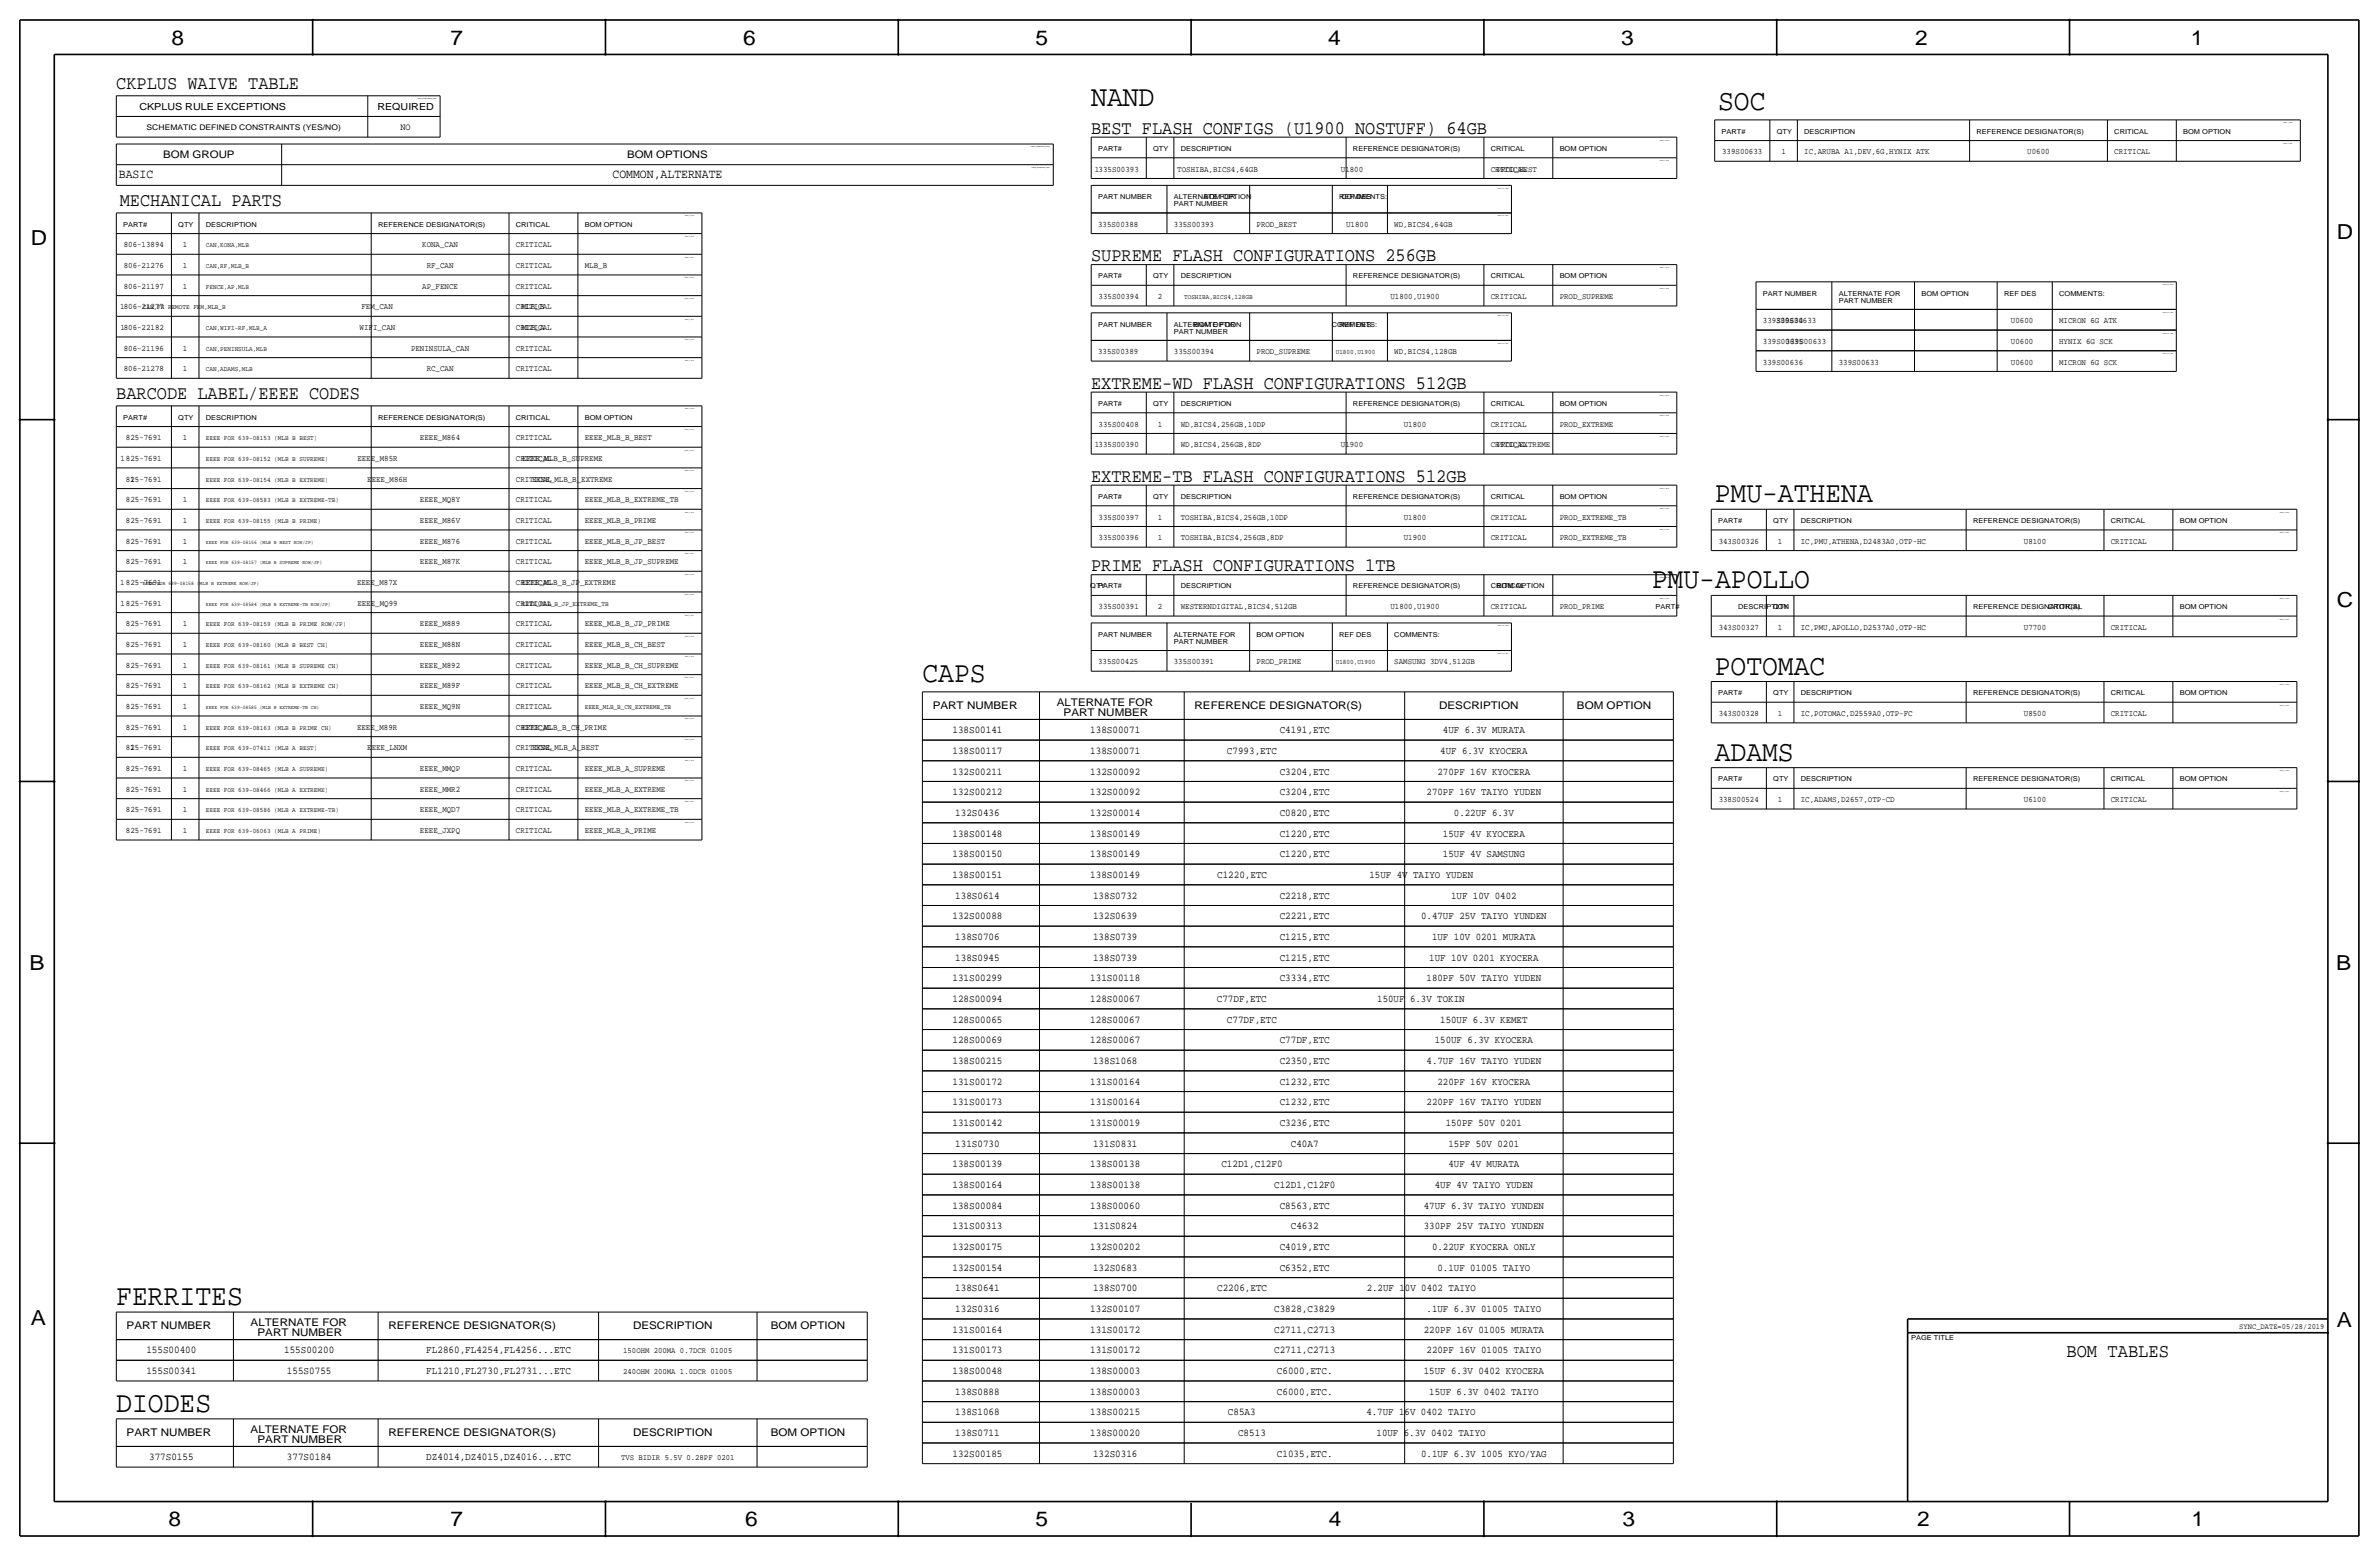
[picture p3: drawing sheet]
<svg xmlns="http://www.w3.org/2000/svg" width="877mm" height="574mm" viewBox="0 0 877 574" stroke-linecap="round" stroke-linejoin="round" font-family="sans-serif">
<defs><g id="words">
<g font-size="10.9">
<text x="402.3" y="39.1">NAND</text>
<text x="633.4" y="40.4">SOC</text>
<text x="632.2" y="185.2">PMU-ATHENA</text>
<text x="608.9" y="216.9">PMU-APOLLO</text>
<text x="340.1" y="251.2">CAPS</text>
<text x="632.2" y="248.7">POTOMAC</text>
<text x="632.2" y="280.4">ADAMS</text>
<text x="42.9" y="481.1">FERRITES</text>
<text x="42.9" y="520.4">DIODES</text>
</g>
<g font-size="7.6">
<text x="63.2" y="16.5">8</text>
<text x="166.1" y="16.5">7</text>
<text x="274" y="16.5">6</text>
<text x="381.7" y="16.5">5</text>
<text x="489.7" y="16.5">4</text>
<text x="597.6" y="16.5">3</text>
<text x="706.1" y="16.5">2</text>
<text x="807.7" y="16.5">1</text>
<text x="861.5" y="88.1">D</text>
<text x="11.4" y="90.4">D</text>
<text x="861.5" y="223.8">C</text>
<text x="10.9" y="357.6">B</text>
<text x="861.3" y="357.4">B</text>
<text x="11.4" y="488.4">A</text>
<text x="861.5" y="489.2">A</text>
<text x="62.2" y="562.6">8</text>
<text x="166.1" y="562.6">7</text>
<text x="274.8" y="562.6">6</text>
<text x="381.7" y="562.6">5</text>
<text x="489.9" y="562.6">4</text>
<text x="598.1" y="562.6">3</text>
<text x="706.8" y="562.6">2</text>
<text x="807.9" y="562.6">1</text>
</g>
<text font-size="7.1" x="761.8" y="500.1">BOM TABLES</text>
<g font-size="7">
<text x="42.9" y="32.8">CKPLUS WAIVE TABLE</text>
<text x="402.3" y="49.3">BEST FLASH CONFIGS (U1900 NOSTUFF) 64GB</text>
<text x="44.1" y="75.9">MECHANICAL PARTS</text>
<text x="402.3" y="96.3">SUPREME FLASH CONFIGURATIONS 256GB</text>
<text x="402.3" y="143.3">EXTREME-WD FLASH CONFIGURATIONS 512GB</text>
<text x="42.9" y="147.1">BARCODE LABEL/EEEE CODES</text>
<text x="402.3" y="177.5">EXTREME-TB FLASH CONFIGURATIONS 512GB</text>
<text x="402.3" y="210.6">PRIME FLASH CONFIGURATIONS 1TB</text>
</g>
<g font-size="4.7">
<text x="43.8" y="65.8">BASIC</text>
<text x="225.8" y="65.8">COMMON,ALTERNATE</text>
</g>
<g font-size="3.9">
<text x="343.9" y="261.4">PART NUMBER</text>
<text x="389.6" y="260.1">ALTERNATE FOR</text>
<text x="392.1" y="263.9">PART NUMBER</text>
<text x="440.4" y="261.4">REFERENCE DESIGNATOR(S)</text>
<text x="530.6" y="261.4">DESCRIPTION</text>
<text x="581.4" y="261.4">BOM OPTION</text>
<text x="46.7" y="490">PART NUMBER</text>
<text x="92.4" y="488.7">ALTERNATE FOR</text>
<text x="143.2" y="490">REFERENCE DESIGNATOR(S)</text>
<text x="233.4" y="490">DESCRIPTION</text>
<text x="284.2" y="490">BOM OPTION</text>
<text x="94.9" y="492.5">PART NUMBER</text>
<text x="46.7" y="529.3">PART NUMBER</text>
<text x="92.4" y="528.1">ALTERNATE FOR</text>
<text x="94.9" y="531.9">PART NUMBER</text>
<text x="143.2" y="529.3">REFERENCE DESIGNATOR(S)</text>
<text x="233.4" y="529.3">DESCRIPTION</text>
<text x="284.2" y="529.3">BOM OPTION</text>
</g>
<g font-size="3.8">
<text x="60.2" y="58.2">BOM GROUP</text>
<text x="231.2" y="58.2">BOM OPTIONS</text>
<text x="351.1" y="270.3">138S00141</text>
<text x="401.9" y="270.3">138S00071</text>
<text x="471.8" y="270.3">C4191,ETC</text>
<text x="532" y="270.3">4UF 6.3V MURATA</text>
<text x="351.1" y="277.9">138S00117</text>
<text x="401.9" y="277.9">138S00071</text>
<text x="452.3" y="277.9">C7993,ETC</text>
<text x="531" y="277.9">4UF 6.3V KYOCERA</text>
<text x="351.1" y="285.5">132S00211</text>
<text x="401.9" y="285.5">132S00092</text>
<text x="471.8" y="285.5">C3204,ETC</text>
<text x="530" y="285.5">270PF 16V KYOCERA</text>
<text x="351.1" y="293.1">132S00212</text>
<text x="401.9" y="293.1">132S00092</text>
<text x="471.8" y="293.1">C3204,ETC</text>
<text x="525.9" y="293.1">270PF 16V TAIYO YUDEN</text>
<text x="352.2" y="300.7">132S0436</text>
<text x="401.9" y="300.7">132S00014</text>
<text x="471.8" y="300.7">C0820,ETC</text>
<text x="536" y="300.7">0.22UF 6.3V</text>
<text x="351.1" y="308.4">138S00148</text>
<text x="401.9" y="308.4">138S00149</text>
<text x="471.8" y="308.4">C1220,ETC</text>
<text x="532" y="308.4">15UF 4V KYOCERA</text>
<text x="351.1" y="316">138S00150</text>
<text x="401.9" y="316">138S00149</text>
<text x="471.8" y="316">C1220,ETC</text>
<text x="532" y="316">15UF 4V SAMSUNG</text>
<text x="351.1" y="323.6">138S00151</text>
<text x="401.9" y="323.6">138S00149</text>
<text x="448.7" y="323.6">C1220,ETC</text>
<text x="504.9" y="323.6">15UF 4V TAIYO YUDEN</text>
<text x="352.2" y="331.2">138S0614</text>
<text x="403" y="331.2">138S0732</text>
<text x="471.8" y="331.2">C2218,ETC</text>
<text x="535" y="331.2">1UF 10V 0402</text>
<text x="351.1" y="338.8">132S00088</text>
<text x="403" y="338.8">132S0639</text>
<text x="471.8" y="338.8">C2221,ETC</text>
<text x="523.9" y="338.8">0.47UF 25V TAIYO YUNDEN</text>
<text x="352.2" y="346.5">138S0706</text>
<text x="403" y="346.5">138S0739</text>
<text x="471.8" y="346.5">C1215,ETC</text>
<text x="528" y="346.5">1UF 10V 0201 MURATA</text>
<text x="352.2" y="354.1">138S0945</text>
<text x="403" y="354.1">138S0739</text>
<text x="471.8" y="354.1">C1215,ETC</text>
<text x="526.9" y="354.1">1UF 10V 0201 KYOCERA</text>
<text x="351.1" y="361.7">131S00299</text>
<text x="401.9" y="361.7">131S00118</text>
<text x="471.8" y="361.7">C3334,ETC</text>
<text x="525.9" y="361.7">180PF 50V TAIYO YUDEN</text>
<text x="351.1" y="369.3">128S00094</text>
<text x="401.9" y="369.3">128S00067</text>
<text x="448.6" y="369.3">C77DF,ETC</text>
<text x="507.8" y="369.3">150UF 6.3V TOKIN</text>
<text x="351.1" y="376.9">128S00065</text>
<text x="401.9" y="376.9">128S00067</text>
<text x="452.3" y="376.9">C77DF,ETC</text>
<text x="531" y="376.9">150UF 6.3V KEMET</text>
<text x="351.1" y="384.6">128S00069</text>
<text x="401.9" y="384.6">128S00067</text>
<text x="471.8" y="384.6">C77DF,ETC</text>
<text x="529" y="384.6">150UF 6.3V KYOCERA</text>
<text x="351.1" y="392.2">138S00215</text>
<text x="403" y="392.2">138S1068</text>
<text x="471.8" y="392.2">C2350,ETC</text>
<text x="525.9" y="392.2">4.7UF 16V TAIYO YUDEN</text>
<text x="351.1" y="399.8">131S00172</text>
<text x="401.9" y="399.8">131S00164</text>
<text x="471.8" y="399.8">C1232,ETC</text>
<text x="530" y="399.8">220PF 16V KYOCERA</text>
<text x="351.1" y="407.4">131S00173</text>
<text x="401.9" y="407.4">131S00164</text>
<text x="471.8" y="407.4">C1232,ETC</text>
<text x="525.9" y="407.4">220PF 16V TAIYO YUDEN</text>
<text x="351.1" y="415">131S00142</text>
<text x="401.9" y="415">131S00019</text>
<text x="471.8" y="415">C3236,ETC</text>
<text x="533" y="415">150PF 50V 0201</text>
<text x="352.2" y="422.7">131S0730</text>
<text x="403" y="422.7">131S0831</text>
<text x="475.9" y="422.7">C40A7</text>
<text x="534" y="422.7">15PF 50V 0201</text>
<text x="351.1" y="430.3">138S00139</text>
<text x="401.9" y="430.3">138S00138</text>
<text x="450.3" y="430.3">C12D1,C12F0</text>
<text x="534" y="430.3">4UF 4V MURATA</text>
<text x="351.1" y="437.9">138S00164</text>
<text x="401.9" y="437.9">138S00138</text>
<text x="469.7" y="437.9">C12D1,C12F0</text>
<text x="529" y="437.9">4UF 4V TAIYO YUDEN</text>
<text x="351.1" y="445.5">138S00084</text>
<text x="401.9" y="445.5">138S00060</text>
<text x="471.8" y="445.5">C8563,ETC</text>
<text x="524.9" y="445.5">47UF 6.3V TAIYO YUNDEN</text>
<text x="351.1" y="453.1">131S00313</text>
<text x="403" y="453.1">131S0824</text>
<text x="475.9" y="453.1">C4632</text>
<text x="524.9" y="453.1">330PF 25V TAIYO YUNDEN</text>
<text x="351.1" y="460.8">132S00175</text>
<text x="401.9" y="460.8">132S00202</text>
<text x="471.8" y="460.8">C4019,ETC</text>
<text x="528" y="460.8">0.22UF KYOCERA ONLY</text>
<text x="351.1" y="468.4">132S00154</text>
<text x="403" y="468.4">132S0683</text>
<text x="471.8" y="468.4">C6352,ETC</text>
<text x="530" y="468.4">0.1UF 01005 TAIYO</text>
<text x="352.2" y="476">138S0641</text>
<text x="403" y="476">138S0700</text>
<text x="448.7" y="476">C2206,ETC</text>
<text x="503.9" y="476">2.2UF 10V 0402 TAIYO</text>
<text x="352.2" y="483.6">132S0316</text>
<text x="401.9" y="483.6">132S00107</text>
<text x="469.7" y="483.6">C3828,C3829</text>
<text x="525.9" y="483.6">.1UF 6.3V 01005 TAIYO</text>
<text x="351.1" y="491.2">131S00164</text>
<text x="401.9" y="491.2">131S00172</text>
<text x="469.7" y="491.2">C2711,C2713</text>
<text x="524.9" y="491.2">220PF 16V 01005 MURATA</text>
<text x="54" y="498.9">155S00400</text>
<text x="104.8" y="498.9">155S00200</text>
<text x="157.2" y="498.9">FL2860,FL4254,FL4256...ETC</text>
<text x="351.1" y="498.9">131S00173</text>
<text x="401.9" y="498.9">131S00172</text>
<text x="469.7" y="498.9">C2711,C2713</text>
<text x="525.9" y="498.9">220PF 16V 01005 TAIYO</text>
<text x="54" y="506.5">155S00341</text>
<text x="105.8" y="506.5">155S0755</text>
<text x="157.2" y="506.5">FL1210,FL2730,FL2731...ETC</text>
<text x="351.1" y="506.5">138S00048</text>
<text x="401.9" y="506.5">138S00003</text>
<text x="470.8" y="506.5">C6000,ETC.</text>
<text x="524.9" y="506.5">15UF 6.3V 0402 KYOCERA</text>
<text x="352.2" y="514.1">138S0888</text>
<text x="401.9" y="514.1">138S00003</text>
<text x="470.8" y="514.1">C6000,ETC.</text>
<text x="526.9" y="514.1">15UF 6.3V 0402 TAIYO</text>
<text x="352.2" y="521.7">138S1068</text>
<text x="401.9" y="521.7">138S00215</text>
<text x="452.7" y="521.7">C85A3</text>
<text x="503.7" y="521.7">4.7UF 16V 0402 TAIYO</text>
<text x="352.2" y="529.3">138S0711</text>
<text x="401.9" y="529.3">138S00020</text>
<text x="456.4" y="529.3">C8513</text>
<text x="507.5" y="529.3">10UF 6.3V 0402 TAIYO</text>
<text x="55" y="538.2">377S0155</text>
<text x="105.8" y="538.2">377S0184</text>
<text x="157.2" y="538.2">DZ4014,DZ4015,DZ4016...ETC</text>
<text x="351.1" y="537">132S00185</text>
<text x="403" y="537">132S0316</text>
<text x="470.8" y="537">C1035,ETC.</text>
<text x="523.9" y="537">0.1UF 6.3V 1005 KYO/YAG</text>
</g>
<g font-size="3.6">
<text x="51.4" y="40.4">CKPLUS RULE EXCEPTIONS</text>
<text x="139.1" y="40.4">REQUIRED</text>
</g>
<text font-size="3.5" x="147.7" y="48">NO</text>
<g font-size="3.1">
<text x="634.9" y="56.9">339S00633</text>
<text x="656.7" y="56.9">1</text>
<text x="665.2" y="56.9">IC,ARUBA A1,DEV,6G,HYNIX ATK</text>
<text x="747.4" y="56.9">U0600</text>
<text x="779.5" y="56.9">CRITICAL</text>
<text x="403.7" y="63.2">1335S00393</text>
<text x="434" y="63.2">TOSHIBA,BICS4,64GB</text>
<text x="494.3" y="63.2">U1800</text>
<text x="549.6" y="63.2">CRITICAL</text>
<text x="551.8" y="63.2">PROD_BEST</text>
<text x="404.8" y="83.6">335S00388</text>
<text x="432.8" y="83.6">335S00393</text>
<text x="463.2" y="83.6">PROD_BEST</text>
<text x="496.3" y="83.6">U1800</text>
<text x="514" y="83.6">WD,BICS4,64GB</text>
<text x="45.6" y="91.2">806-13894</text>
<text x="67.5" y="91.2">1</text>
<text x="155.7" y="91.2">KONA_CAN</text>
<text x="190.2" y="91.2">CRITICAL</text>
<text x="45.6" y="98.8">806-21276</text>
<text x="67.5" y="98.8">1</text>
<text x="157.3" y="98.8">RF_CAN</text>
<text x="190.2" y="98.8">CRITICAL</text>
<text x="215.6" y="98.8">MLB_B</text>
<text x="45.6" y="106.4">806-21197</text>
<text x="67.5" y="106.4">1</text>
<text x="155.7" y="106.4">AP_FENCE</text>
<text x="190.2" y="106.4">CRITICAL</text>
<text x="405" y="110.2">335S00394</text>
<text x="426.9" y="110.2">2</text>
<text x="512.6" y="110.2">U1800,U1900</text>
<text x="549.6" y="110.2">CRITICAL</text>
<text x="575" y="110.2">PROD_SUPREME</text>
<text x="44.2" y="114">1806-21277</text>
<text x="133.3" y="114">FEM_CAN</text>
<text x="190.2" y="114">CRITICAL</text>
<text x="192.4" y="114">MLB_B</text>
<text x="649.9" y="119.1">339S00634</text>
<text x="654.8" y="119.1">339S00633</text>
<text x="741.4" y="119.1">U0600</text>
<text x="759.2" y="119.1">MICRON 6G ATK</text>
<text x="44.4" y="121.7">1806-22182</text>
<text x="132.6" y="121.7">WIFI_CAN</text>
<text x="190.2" y="121.7">CRITICAL</text>
<text x="192.5" y="121.7">MLB_A</text>
<text x="45.6" y="129.3">806-21196</text>
<text x="67.5" y="129.3">1</text>
<text x="151.5" y="129.3">PENINSULA_CAN</text>
<text x="190.2" y="129.3">CRITICAL</text>
<text x="404.8" y="130.6">335S00389</text>
<text x="432.8" y="130.6">335S00394</text>
<text x="463.2" y="130.6">PROD_SUPREME</text>
<text x="514" y="130.6">WD,BICS4,128GB</text>
<text x="649.9" y="126.7">339S00635</text>
<text x="658.4" y="126.7">339S00633</text>
<text x="741.4" y="126.7">U0600</text>
<text x="759.2" y="126.7">HYNIX 6G SCK</text>
<text x="45.6" y="136.9">806-21278</text>
<text x="67.5" y="136.9">1</text>
<text x="157.3" y="136.9">RC_CAN</text>
<text x="190.2" y="136.9">CRITICAL</text>
<text x="649.9" y="134.4">339S00636</text>
<text x="677.9" y="134.4">339S00633</text>
<text x="741.4" y="134.4">U0600</text>
<text x="759.2" y="134.4">MICRON 6G SCK</text>
<text x="405" y="157.2">335S00408</text>
<text x="426.9" y="157.2">1</text>
<text x="435.3" y="157.2">WD,BICS4,256GB,10DP</text>
<text x="517.5" y="157.2">U1800</text>
<text x="549.6" y="157.2">CRITICAL</text>
<text x="575" y="157.2">PROD_EXTREME</text>
<text x="46.4" y="162.3">825-7691</text>
<text x="67.5" y="162.3">1</text>
<text x="154.8" y="162.3">EEEE_M864</text>
<text x="190.2" y="162.3">CRITICAL</text>
<text x="215.6" y="162.3">EEEE_MLB_B_BEST</text>
<text x="403.7" y="164.8">1335S00390</text>
<text x="435.3" y="164.8">WD,BICS4,256GB,8DP</text>
<text x="494.3" y="164.8">U1900</text>
<text x="549.6" y="164.8">CRITICAL</text>
<text x="551.8" y="164.8">PROD_EXTREME</text>
<text x="44.4" y="169.9">1825-7691</text>
<text x="131.8" y="169.9">EEEE_M85R</text>
<text x="190.2" y="169.9">CRITICAL</text>
<text x="192.5" y="169.9">EEEE_MLB_B_SUPREME</text>
<text x="46.4" y="177.5">825-7691</text>
<text x="48" y="177.5">1</text>
<text x="135.4" y="177.5">EEEE_M86H</text>
<text x="190.2" y="177.5">CRITICAL</text>
<text x="196.1" y="177.5">EEEE_MLB_B_EXTREME</text>
<text x="46.4" y="185.2">825-7691</text>
<text x="67.5" y="185.2">1</text>
<text x="154.8" y="185.2">EEEE_MQ8Y</text>
<text x="190.2" y="185.2">CRITICAL</text>
<text x="215.6" y="185.2">EEEE_MLB_B_EXTREME_TB</text>
<text x="405" y="191.5">335S00397</text>
<text x="426.9" y="191.5">1</text>
<text x="435.3" y="191.5">TOSHIBA,BICS4,256GB,10DP</text>
<text x="517.5" y="191.5">U1800</text>
<text x="549.6" y="191.5">CRITICAL</text>
<text x="575" y="191.5">PROD_EXTREME_TB</text>
<text x="46.4" y="192.8">825-7691</text>
<text x="67.5" y="192.8">1</text>
<text x="154.8" y="192.8">EEEE_M86V</text>
<text x="190.2" y="192.8">CRITICAL</text>
<text x="215.6" y="192.8">EEEE_MLB_B_PRIME</text>
<text x="46.4" y="200.4">825-7691</text>
<text x="67.5" y="200.4">1</text>
<text x="154.8" y="200.4">EEEE_M876</text>
<text x="190.2" y="200.4">CRITICAL</text>
<text x="215.6" y="200.4">EEEE_MLB_B_JP_BEST</text>
<text x="405" y="199.1">335S00396</text>
<text x="426.9" y="199.1">1</text>
<text x="435.3" y="199.1">TOSHIBA,BICS4,256GB,8DP</text>
<text x="517.5" y="199.1">U1900</text>
<text x="549.6" y="199.1">CRITICAL</text>
<text x="575" y="199.1">PROD_EXTREME_TB</text>
<text x="633.6" y="200.4">343S00326</text>
<text x="655.5" y="200.4">1</text>
<text x="663.9" y="200.4">IC,PMU,ATHENA,D2483A0,OTP-HC</text>
<text x="746.1" y="200.4">U8100</text>
<text x="778.2" y="200.4">CRITICAL</text>
<text x="46.4" y="208">825-7691</text>
<text x="67.5" y="208">1</text>
<text x="154.8" y="208">EEEE_M87K</text>
<text x="190.2" y="208">CRITICAL</text>
<text x="215.6" y="208">EEEE_MLB_B_JP_SUPREME</text>
<text x="44.2" y="215.6">1</text>
<text x="46.4" y="215.6">825-7691</text>
<text x="131.6" y="215.6">EEEE_M87X</text>
<text x="190.2" y="215.6">CRITICAL</text>
<text x="192.4" y="215.6">EEEE_MLB_B_JP_EXTREME</text>
<text x="44.4" y="223.3">1825-7691</text>
<text x="131.8" y="223.3">EEEE_MQ99</text>
<text x="190.2" y="223.3">CRITICAL</text>
<text x="405" y="224.5">335S00391</text>
<text x="426.9" y="224.5">2</text>
<text x="435.3" y="224.5">WESTERNDIGITAL,BICS4,512GB</text>
<text x="512.6" y="224.5">U1800,U1900</text>
<text x="549.6" y="224.5">CRITICAL</text>
<text x="575" y="224.5">PROD_PRIME</text>
<text x="46.4" y="230.9">825-7691</text>
<text x="67.5" y="230.9">1</text>
<text x="154.8" y="230.9">EEEE_M889</text>
<text x="190.2" y="230.9">CRITICAL</text>
<text x="215.6" y="230.9">EEEE_MLB_B_JP_PRIME</text>
<text x="633.6" y="232.2">343S00327</text>
<text x="655.5" y="232.2">1</text>
<text x="663.9" y="232.2">IC,PMU,APOLLO,D2537A0,OTP-HC</text>
<text x="746.1" y="232.2">U7700</text>
<text x="778.2" y="232.2">CRITICAL</text>
<text x="46.4" y="238.5">825-7691</text>
<text x="67.5" y="238.5">1</text>
<text x="154.8" y="238.5">EEEE_M88N</text>
<text x="190.2" y="238.5">CRITICAL</text>
<text x="215.6" y="238.5">EEEE_MLB_B_CH_BEST</text>
<text x="404.8" y="244.9">335S00425</text>
<text x="432.8" y="244.9">335S00391</text>
<text x="463.2" y="244.9">PROD_PRIME</text>
<text x="514" y="244.9">SAMSUNG 3DV4,512GB</text>
<text x="46.4" y="246.1">825-7691</text>
<text x="67.5" y="246.1">1</text>
<text x="154.8" y="246.1">EEEE_M892</text>
<text x="190.2" y="246.1">CRITICAL</text>
<text x="215.6" y="246.1">EEEE_MLB_B_CH_SUPREME</text>
<text x="46.4" y="253.7">825-7691</text>
<text x="67.5" y="253.7">1</text>
<text x="154.8" y="253.7">EEEE_M89F</text>
<text x="190.2" y="253.7">CRITICAL</text>
<text x="215.6" y="253.7">EEEE_MLB_B_CH_EXTREME</text>
<text x="46.4" y="261.4">825-7691</text>
<text x="67.5" y="261.4">1</text>
<text x="154.8" y="261.4">EEEE_MQ9N</text>
<text x="190.2" y="261.4">CRITICAL</text>
<text x="633.6" y="263.9">343S00328</text>
<text x="655.5" y="263.9">1</text>
<text x="663.9" y="263.9">IC,POTOMAC,D2559A0,OTP-FC</text>
<text x="746.1" y="263.9">U8500</text>
<text x="778.2" y="263.9">CRITICAL</text>
<text x="46.4" y="269">825-7691</text>
<text x="67.5" y="269">1</text>
<text x="131.6" y="269">EEEE_M89R</text>
<text x="190.2" y="269">CRITICAL</text>
<text x="192.4" y="269">EEEE_MLB_B_CH_PRIME</text>
<text x="46.4" y="276.6">825-7691</text>
<text x="48" y="276.6">1</text>
<text x="135.4" y="276.6">EEEE_LNXM</text>
<text x="190.2" y="276.6">CRITICAL</text>
<text x="196.1" y="276.6">EEEE_MLB_A_BEST</text>
<text x="46.4" y="284.2">825-7691</text>
<text x="67.5" y="284.2">1</text>
<text x="154.8" y="284.2">EEEE_MMQP</text>
<text x="190.2" y="284.2">CRITICAL</text>
<text x="215.6" y="284.2">EEEE_MLB_A_SUPREME</text>
<text x="46.4" y="291.8">825-7691</text>
<text x="67.5" y="291.8">1</text>
<text x="154.8" y="291.8">EEEE_MMR2</text>
<text x="190.2" y="291.8">CRITICAL</text>
<text x="215.6" y="291.8">EEEE_MLB_A_EXTREME</text>
<text x="46.4" y="299.5">825-7691</text>
<text x="67.5" y="299.5">1</text>
<text x="154.8" y="299.5">EEEE_MQD7</text>
<text x="190.2" y="299.5">CRITICAL</text>
<text x="215.6" y="299.5">EEEE_MLB_A_EXTREME_TB</text>
<text x="633.6" y="295.7">338S00524</text>
<text x="655.5" y="295.7">1</text>
<text x="663.9" y="295.7">IC,ADAMS,D2657,OTP-CD</text>
<text x="746.1" y="295.7">U6100</text>
<text x="778.2" y="295.7">CRITICAL</text>
<text x="46.4" y="307.1">825-7691</text>
<text x="67.5" y="307.1">1</text>
<text x="154.8" y="307.1">EEEE_JXPQ</text>
<text x="190.2" y="307.1">CRITICAL</text>
<text x="215.6" y="307.1">EEEE_MLB_A_PRIME</text>
</g>
<g font-size="3">
<text x="229.8" y="498.9">150OHM 200MA 0.7DCR 01005</text>
<text x="229.8" y="506.5">240OHM 200MA 1.0DCR 01005</text>
<text x="229" y="538.2">TVS BIDIR 5.5V 0.28PF 0201</text>
</g>
<g font-size="2.9">
<text x="54.1" y="48">SCHEMATIC DEFINED CONSTRAINTS (YES/NO)</text>
<text x="825.6" y="490">SYNC_DATE=05/28/2019</text>
</g>
<g font-size="2.5">
<text x="634.7" y="49.3">PART#</text>
<text x="655" y="49.3">QTY</text>
<text x="665.2" y="49.3">DESCRIPTION</text>
<text x="728.7" y="49.3">REFERENCE DESIGNATOR(S)</text>
<text x="779.5" y="49.3">CRITICAL</text>
<text x="804.9" y="49.3">BOM OPTION</text>
<text x="404.8" y="55.6">PART#</text>
<text x="425.1" y="55.6">QTY</text>
<text x="435.3" y="55.6">DESCRIPTION</text>
<text x="498.8" y="55.6">REFERENCE DESIGNATOR(S)</text>
<text x="549.6" y="55.6">CRITICAL</text>
<text x="575" y="55.6">BOM OPTION</text>
<text x="404.8" y="73.4">PART NUMBER</text>
<text x="432.8" y="73.4">ALTERNATE FOR</text>
<text x="432.8" y="75.9">PART NUMBER</text>
<text x="443.8" y="73.4">BOM OPTION</text>
<text x="493.7" y="73.4">REF DES</text>
<text x="494.6" y="73.4">COMMENTS:</text>
<text x="45.4" y="83.6">PART#</text>
<text x="65.7" y="83.6">QTY</text>
<text x="75.9" y="83.6">DESCRIPTION</text>
<text x="139.4" y="83.6">REFERENCE DESIGNATOR(S)</text>
<text x="190.2" y="83.6">CRITICAL</text>
<text x="215.6" y="83.6">BOM OPTION</text>
<text x="75.9" y="91.2">CAN,KONA,MLB</text>
<text x="75.9" y="98.8">CAN,RF,MLB_B</text>
<text x="75.9" y="106.4">FENCE,AP,MLB</text>
<text x="404.8" y="102.6">PART#</text>
<text x="425.1" y="102.6">QTY</text>
<text x="435.3" y="102.6">DESCRIPTION</text>
<text x="498.8" y="102.6">REFERENCE DESIGNATOR(S)</text>
<text x="549.6" y="102.6">CRITICAL</text>
<text x="575" y="102.6">BOM OPTION</text>
<text x="436.6" y="110.2">TOSHIBA,BICS4,128GB</text>
<text x="649.9" y="109">PART NUMBER</text>
<text x="677.9" y="109">ALTERNATE FOR</text>
<text x="677.9" y="111.5">PART NUMBER</text>
<text x="708.4" y="109">BOM OPTION</text>
<text x="738.8" y="109">REF DES</text>
<text x="759.2" y="109">COMMENTS:</text>
<text x="52.7" y="114">CAN,FH REMOTE FEM,MLB_B</text>
<text x="75.9" y="121.7">CAN,WIFI-RF,MLB_A</text>
<text x="404.8" y="120.4">PART NUMBER</text>
<text x="432.8" y="120.4">ALTERNATE FOR</text>
<text x="432.8" y="122.9">PART NUMBER</text>
<text x="440.2" y="120.4">BOM OPTION</text>
<text x="491" y="120.4">COMMENTS:</text>
<text x="493.7" y="120.4">REF DES</text>
<text x="75.9" y="129.3">CAN,PENINSULA,MLB</text>
<text x="492.5" y="130.6">U1800,U1900</text>
<text x="75.9" y="136.9">CAN,ADAMS,MLB</text>
<text x="404.8" y="149.6">PART#</text>
<text x="425.1" y="149.6">QTY</text>
<text x="435.3" y="149.6">DESCRIPTION</text>
<text x="498.8" y="149.6">REFERENCE DESIGNATOR(S)</text>
<text x="549.6" y="149.6">CRITICAL</text>
<text x="575" y="149.6">BOM OPTION</text>
<text x="45.4" y="154.7">PART#</text>
<text x="65.7" y="154.7">QTY</text>
<text x="75.9" y="154.7">DESCRIPTION</text>
<text x="139.4" y="154.7">REFERENCE DESIGNATOR(S)</text>
<text x="190.2" y="154.7">CRITICAL</text>
<text x="215.6" y="154.7">BOM OPTION</text>
<text x="75.9" y="162.3">EEEE FOR 639-08153 (MLB B BEST)</text>
<text x="75.9" y="169.9">EEEE FOR 639-08152 (MLB B SUPREME)</text>
<text x="75.9" y="177.5">EEEE FOR 639-08154 (MLB B EXTREME)</text>
<text x="75.9" y="185.2">EEEE FOR 639-08583 (MLB B EXTREME-TB)</text>
<text x="404.8" y="183.9">PART#</text>
<text x="425.1" y="183.9">QTY</text>
<text x="435.3" y="183.9">DESCRIPTION</text>
<text x="498.8" y="183.9">REFERENCE DESIGNATOR(S)</text>
<text x="549.6" y="183.9">CRITICAL</text>
<text x="575" y="183.9">BOM OPTION</text>
<text x="75.9" y="192.8">EEEE FOR 639-08155 (MLB B PRIME)</text>
<text x="633.4" y="192.8">PART#</text>
<text x="653.7" y="192.8">QTY</text>
<text x="663.9" y="192.8">DESCRIPTION</text>
<text x="727.4" y="192.8">REFERENCE DESIGNATOR(S)</text>
<text x="778.2" y="192.8">CRITICAL</text>
<text x="803.6" y="192.8">BOM OPTION</text>
<text x="401.9" y="216.9">QTY</text>
<text x="404.8" y="216.9">PART#</text>
<text x="435.3" y="216.9">DESCRIPTION</text>
<text x="498.8" y="216.9">REFERENCE DESIGNATOR(S)</text>
<text x="549.6" y="216.9">CRITICAL</text>
<text x="551.8" y="216.9">BOM OPTION</text>
<text x="192.5" y="223.3">EEEE_MLB_B_JP_EXTREME_TB</text>
<text x="610.3" y="224.5">PART#</text>
<text x="640.8" y="224.5">DESCRIPTION</text>
<text x="653.7" y="224.5">QTY</text>
<text x="727.4" y="224.5">REFERENCE DESIGNATOR(S)</text>
<text x="755.1" y="224.5">CRITICAL</text>
<text x="803.6" y="224.5">BOM OPTION</text>
<text x="75.9" y="230.9">EEEE FOR 639-08159 (MLB B PRIME ROW/JP)</text>
<text x="75.9" y="238.5">EEEE FOR 639-08160 (MLB B BEST CH)</text>
<text x="404.8" y="234.7">PART NUMBER</text>
<text x="432.8" y="234.7">ALTERNATE FOR</text>
<text x="432.8" y="237.2">PART NUMBER</text>
<text x="463.2" y="234.7">BOM OPTION</text>
<text x="493.7" y="234.7">REF DES</text>
<text x="514" y="234.7">COMMENTS:</text>
<text x="492.5" y="244.9">U1800,U1900</text>
<text x="75.9" y="246.1">EEEE FOR 639-08161 (MLB B SUPREME CH)</text>
<text x="75.9" y="253.7">EEEE FOR 639-08162 (MLB B EXTREME CH)</text>
<text x="633.4" y="256.3">PART#</text>
<text x="653.7" y="256.3">QTY</text>
<text x="663.9" y="256.3">DESCRIPTION</text>
<text x="727.4" y="256.3">REFERENCE DESIGNATOR(S)</text>
<text x="778.2" y="256.3">CRITICAL</text>
<text x="803.6" y="256.3">BOM OPTION</text>
<text x="215.6" y="261.4">EEEE_MLB_B_CN_EXTREME_TB</text>
<text x="75.9" y="269">EEEE FOR 639-08163 (MLB B PRIME CH)</text>
<text x="75.9" y="276.6">EEEE FOR 639-07411 (MLB A BEST)</text>
<text x="75.9" y="284.2">EEEE FOR 639-08465 (MLB A SUPREME)</text>
<text x="75.9" y="291.8">EEEE FOR 639-08466 (MLB A EXTREME)</text>
<text x="633.4" y="288">PART#</text>
<text x="653.7" y="288">QTY</text>
<text x="663.9" y="288">DESCRIPTION</text>
<text x="727.4" y="288">REFERENCE DESIGNATOR(S)</text>
<text x="778.2" y="288">CRITICAL</text>
<text x="803.6" y="288">BOM OPTION</text>
<text x="75.9" y="299.5">EEEE FOR 639-08586 (MLB A EXTREME-TB)</text>
<text x="75.9" y="307.1">EEEE FOR 639-06063 (MLB A PRIME)</text>
<text x="704.5" y="493.8">PAGE TITLE</text>
</g>
<g font-size="2">
<text x="75.9" y="200.4">EEEE FOR 639-08156 (MLB B BEST ROW/JP)</text>
<text x="75.9" y="208">EEEE FOR 639-08157 (MLB B SUPREME ROW/JP)</text>
<text x="52.7" y="215.6">EEEE FOR 639-08158 (MLB B EXTREME ROW/JP)</text>
<text x="75.9" y="223.3">EEEE FOR 639-08584 (MLB B EXTREME-TB ROW/JP)</text>
<text x="75.9" y="261.4">EEEE FOR 639-08585 (MLB B EXTREME-TB CH)</text>
</g>
<g font-size=".5">
<text x="154" y="36.6">TABLE_DASHBOARD_INFO</text>
<text x="380.1" y="54.4">TABLE_BOMGROUP_HEAD</text>
<text x="380.3" y="62">TABLE_BOMGROUP_ITEM</text>
</g>
<g font-size=".4">
<text x="841.7" y="45.5">TABLE_5_HEAD</text>
<text x="611.8" y="51.8">TABLE_5_HEAD</text>
<text x="841.7" y="53.1">TABLE_5_ITEM</text>
<text x="611.8" y="59.4">TABLE_5_ITEM</text>
<text x="552.1" y="69.6">TABLE_ALT_HEAD</text>
<text x="252.4" y="79.8">TABLE_5_HEAD</text>
<text x="552.1" y="79.8">TABLE_ALT_ITEM</text>
<text x="252.4" y="87.4">TABLE_5_ITEM</text>
<text x="252.4" y="95">TABLE_5_ITEM</text>
<text x="611.8" y="98.8">TABLE_5_HEAD</text>
<text x="252.4" y="102.6">TABLE_5_ITEM</text>
<text x="611.8" y="106.4">TABLE_5_ITEM</text>
<text x="797.3" y="105.2">TABLE_ALT_HEAD</text>
<text x="252.4" y="110.2">TABLE_5_ITEM</text>
<text x="252.4" y="117.9">TABLE_5_ITEM</text>
<text x="552.1" y="116.6">TABLE_ALT_HEAD</text>
<text x="797.3" y="115.3">TABLE_ALT_ITEM</text>
<text x="252.4" y="125.5">TABLE_5_ITEM</text>
<text x="797.3" y="122.9">TABLE_ALT_ITEM</text>
<text x="552.1" y="126.7">TABLE_ALT_ITEM</text>
<text x="797.3" y="130.6">TABLE_ALT_ITEM</text>
<text x="252.4" y="133.1">TABLE_5_ITEM</text>
<text x="611.8" y="145.8">TABLE_5_HEAD</text>
<text x="252.4" y="150.9">TABLE_5_HEAD</text>
<text x="611.8" y="153.4">TABLE_5_ITEM</text>
<text x="252.4" y="158.5">TABLE_5_ITEM</text>
<text x="611.8" y="161">TABLE_5_ITEM</text>
<text x="252.4" y="166.1">TABLE_5_ITEM</text>
<text x="252.4" y="173.7">TABLE_5_ITEM</text>
<text x="252.4" y="181.4">TABLE_5_ITEM</text>
<text x="611.8" y="180.1">TABLE_5_HEAD</text>
<text x="252.4" y="189">TABLE_5_ITEM</text>
<text x="611.8" y="187.7">TABLE_5_ITEM</text>
<text x="840.4" y="189">TABLE_5_HEAD</text>
<text x="252.4" y="196.6">TABLE_5_ITEM</text>
<text x="611.8" y="195.3">TABLE_5_ITEM</text>
<text x="840.4" y="196.6">TABLE_5_ITEM</text>
<text x="252.4" y="204.2">TABLE_5_ITEM</text>
<text x="252.4" y="211.8">TABLE_5_ITEM</text>
<text x="611.8" y="213.1">TABLE_5_HEAD</text>
<text x="252.4" y="219.5">TABLE_5_ITEM</text>
<text x="611.8" y="220.7">TABLE_5_ITEM</text>
<text x="840.4" y="220.7">TABLE_5_HEAD</text>
<text x="252.4" y="227.1">TABLE_5_ITEM</text>
<text x="552.1" y="230.9">TABLE_ALT_HEAD</text>
<text x="840.4" y="228.3">TABLE_5_ITEM</text>
<text x="252.4" y="234.7">TABLE_5_ITEM</text>
<text x="252.4" y="242.3">TABLE_5_ITEM</text>
<text x="552.1" y="241">TABLE_ALT_ITEM</text>
<text x="252.4" y="249.9">TABLE_5_ITEM</text>
<text x="252.4" y="257.6">TABLE_5_ITEM</text>
<text x="840.4" y="252.5">TABLE_5_HEAD</text>
<text x="840.4" y="260.1">TABLE_5_ITEM</text>
<text x="252.4" y="265.2">TABLE_5_ITEM</text>
<text x="252.4" y="272.8">TABLE_5_ITEM</text>
<text x="252.4" y="280.4">TABLE_5_ITEM</text>
<text x="840.4" y="284.2">TABLE_5_HEAD</text>
<text x="252.4" y="288">TABLE_5_ITEM</text>
<text x="840.4" y="291.8">TABLE_5_ITEM</text>
<text x="252.4" y="295.7">TABLE_5_ITEM</text>
<text x="252.4" y="303.3">TABLE_5_ITEM</text>
</g>
</g></defs>
<g fill="none" stroke="#000" stroke-width=".6">
<path d="M7.3 7.4v558.8zM7.3 7.4h862.3zM115.3 7.4v12.7zM223.2 7.4v12.7zM331.2 7.4v12.7zM439.1 7.4v12.7zM547.1 7.4v12.7zM655 7.4v12.7zM763 7.4v12.7zM869.6 7.4v558.8zM20 20.1v533.4zM20 20.1h838.2z"/>
<path d="M858.2 20.1v533.4zM7.3 154.7h12.7zM858.2 154.7h11.4zM7.3 288h12.7zM858.2 288h11.4zM7.3 421.4h12.7zM858.2 421.4h11.4zM703.3 486.2v5zM703.3 486.2h154.9zM703.3 491.2h154.9zM703.3 491.2v62.3zM20 553.5h838.2z"/>
<path d="M115.3 553.5v12.7zM223.2 553.5v12.7zM331.2 553.5v12.7zM439.1 554v12.2zM547.1 553.5v12.7zM655 553.5v12.7zM763 553.5v12.7zM7.3 566.2h862.3z"/>
</g>
<g fill="none" stroke="#000" stroke-width=".37">
<path d="M42.9 35.3v15.2zM42.9 35.3h119.4zM135.6 35.3v15.2zM162.3 35.3v15.2zM42.9 42.9h119.4zM42.9 50.5h119.4zM42.9 53.1v7.6zM42.9 53.1h345.4zM103.8 53.1v7.6zM388.3 53.1v7.6zM402.3 50.5v7.7zM402.3 58.2h215.9z"/>
<path d="M402.3 50.5h215.9zM402.3 58.2v7.6zM422.6 50.5v7.7zM422.6 58.2v7.6zM432.8 50.5v7.7zM432.8 58.2v7.6zM496.3 50.5v7.7zM496.3 58.2v7.6zM547.1 50.5v7.7zM547.1 58.2v7.6zM572.5 50.5v7.7zM572.5 58.2v7.6z"/>
<path d="M618.2 50.5v7.7zM618.2 58.2v7.6zM632.2 44.2v7.6zM632.2 51.8h215.9zM632.2 44.2h215.9zM632.2 51.8v7.6zM632.2 59.4h215.9zM652.5 44.2v7.6zM652.5 51.8v7.6zM662.6 44.2v7.6zM662.6 51.8v7.6zM726.1 44.2v7.6z"/>
<path d="M726.1 51.8v7.6zM776.9 44.2v7.6zM776.9 51.8v7.6zM802.3 44.2v7.6zM802.3 51.8v7.6zM848.1 44.2v7.6zM848.1 51.8v7.6zM42.9 78.5v7.6zM42.9 78.5h215.9zM42.9 60.7v7.6zM42.9 68.3h345.4zM42.9 60.7h345.4z"/>
<path d="M63.2 78.5v7.6zM73.4 78.5v7.6zM103.8 60.7v7.6zM136.9 78.5v7.6zM187.7 78.5v7.6zM213.1 78.5v7.6zM258.8 78.5v7.6zM388.3 60.7v7.6zM402.3 65.8h215.9zM402.3 68.3v10.2zM402.3 68.3h154.9zM402.3 78.5h154.9z"/>
<path d="M402.3 78.5v7.6zM430.2 68.3v10.2zM430.2 78.5v7.6zM460.7 68.3v10.2zM460.7 78.5v7.6zM491.2 68.3v10.2zM491.2 78.5v7.6zM511.5 68.3v10.2zM511.5 78.5v7.6zM557.2 68.3v10.2zM557.2 78.5v7.6zM42.9 86.1v7.6z"/>
<path d="M42.9 93.7h215.9zM42.9 86.1h215.9zM42.9 93.7v7.6zM63.2 86.1v7.6zM63.2 93.7v7.6zM73.4 86.1v7.6zM73.4 93.7v7.6zM136.9 86.1v7.6zM136.9 93.7v7.6zM187.7 86.1v7.6zM187.7 93.7v7.6zM213.1 86.1v7.6z"/>
<path d="M213.1 93.7v7.6zM258.8 86.1v7.6zM258.8 93.7v7.6zM402.3 86.1h154.9zM402.3 97.5v7.7zM402.3 97.5h215.9zM422.6 97.5v7.7zM432.8 97.5v7.7zM496.3 97.5v7.7zM547.1 97.5v7.7zM572.5 97.5v7.7zM618.2 97.5v7.7z"/>
<path d="M42.9 101.3v7.7zM42.9 109h215.9zM42.9 109v7.6zM42.9 116.6h215.9zM42.9 116.6v7.6zM42.9 101.3h215.9zM63.2 101.3v7.7zM63.2 109v7.6zM63.2 116.6v7.6zM73.4 101.3v7.7zM73.4 109v7.6zM73.4 116.6v7.6z"/>
<path d="M136.9 101.3v7.7zM136.9 109v7.6zM136.9 116.6v7.6zM187.7 101.3v7.7zM187.7 109v7.6zM187.7 116.6v7.6zM213.1 101.3v7.7zM213.1 109v7.6zM213.1 116.6v7.6zM258.8 101.3v7.7zM258.8 109v7.6zM258.8 116.6v7.6z"/>
<path d="M402.3 115.3v10.2zM402.3 115.3h154.9zM402.3 105.2h215.9zM402.3 105.2v7.6zM402.3 112.8h215.9zM422.6 105.2v7.6zM430.2 115.3v10.2zM432.8 105.2v7.6zM460.7 115.3v10.2zM491.2 115.3v10.2zM496.3 105.2v7.6zM511.5 115.3v10.2z"/>
<path d="M547.1 105.2v7.6zM557.2 115.3v10.2zM572.5 105.2v7.6zM618.2 105.2v7.6zM647.4 114v7.7zM647.4 114h154.9zM647.4 103.9v10.1zM647.4 103.9h154.9zM675.3 114v7.7zM675.3 103.9v10.1zM705.8 114v7.7zM705.8 103.9v10.1z"/>
<path d="M736.3 114v7.7zM736.3 103.9v10.1zM756.6 114v7.7zM756.6 103.9v10.1zM802.3 114v7.7zM802.3 103.9v10.1zM42.9 131.8v7.6zM42.9 139.4h215.9zM42.9 124.2h215.9zM42.9 124.2v7.6zM42.9 131.8h215.9zM63.2 131.8v7.6z"/>
<path d="M63.2 124.2v7.6zM73.4 131.8v7.6zM73.4 124.2v7.6zM136.9 131.8v7.6zM136.9 124.2v7.6zM187.7 131.8v7.6zM187.7 124.2v7.6zM213.1 131.8v7.6zM213.1 124.2v7.6zM258.8 131.8v7.6zM258.8 124.2v7.6zM402.3 125.5h154.9z"/>
<path d="M402.3 125.5v7.6zM402.3 133.1h154.9zM430.2 125.5v7.6zM460.7 125.5v7.6zM491.2 125.5v7.6zM511.5 125.5v7.6zM557.2 125.5v7.6zM647.4 129.3v7.6zM647.4 129.3h154.9zM647.4 136.9h154.9zM647.4 121.7h154.9zM647.4 121.7v7.6z"/>
<path d="M675.3 129.3v7.6zM675.3 121.7v7.6zM705.8 129.3v7.6zM705.8 121.7v7.6zM736.3 129.3v7.6zM736.3 121.7v7.6zM756.6 129.3v7.6zM756.6 121.7v7.6zM802.3 129.3v7.6zM802.3 121.7v7.6zM42.9 157.2v7.6zM42.9 149.6v7.6z"/>
<path d="M42.9 157.2h215.9zM42.9 149.6h215.9zM63.2 157.2v7.6zM63.2 149.6v7.6zM73.4 157.2v7.6zM73.4 149.6v7.6zM136.9 157.2v7.6zM136.9 149.6v7.6zM187.7 157.2v7.6zM187.7 149.6v7.6zM213.1 157.2v7.6zM213.1 149.6v7.6z"/>
<path d="M258.8 157.2v7.6zM258.8 149.6v7.6zM402.3 152.1v7.7zM402.3 159.8h215.9zM402.3 144.5v7.6zM402.3 152.1h215.9zM402.3 144.5h215.9zM402.3 159.8v7.6zM422.6 152.1v7.7zM422.6 144.5v7.6zM422.6 159.8v7.6zM432.8 152.1v7.7z"/>
<path d="M432.8 144.5v7.6zM432.8 159.8v7.6zM496.3 152.1v7.7zM496.3 144.5v7.6zM496.3 159.8v7.6zM547.1 152.1v7.7zM547.1 144.5v7.6zM547.1 159.8v7.6zM572.5 152.1v7.7zM572.5 144.5v7.6zM572.5 159.8v7.6zM618.2 152.1v7.7z"/>
<path d="M618.2 144.5v7.6zM618.2 159.8v7.6zM42.9 164.8h215.9zM42.9 164.8v7.7zM42.9 172.5h215.9zM42.9 172.5v7.6zM63.2 164.8v7.7zM63.2 172.5v7.6zM73.4 164.8v7.7zM73.4 172.5v7.6zM136.9 164.8v7.7zM136.9 172.5v7.6z"/>
<path d="M187.7 164.8v7.7zM187.7 172.5v7.6zM213.1 164.8v7.7zM213.1 172.5v7.6zM258.8 164.8v7.7zM258.8 172.5v7.6zM402.3 178.8v7.6zM402.3 178.8h215.9zM402.3 167.4h215.9zM422.6 178.8v7.6zM432.8 178.8v7.6zM496.3 178.8v7.6z"/>
<path d="M547.1 178.8v7.6zM572.5 178.8v7.6zM618.2 178.8v7.6zM42.9 180.1v7.6zM42.9 187.7h215.9zM42.9 187.7v7.6zM42.9 195.3h215.9zM42.9 180.1h215.9zM42.9 195.3v7.6zM63.2 180.1v7.6zM63.2 187.7v7.6zM63.2 195.3v7.6z"/>
<path d="M73.4 180.1v7.6zM73.4 187.7v7.6zM73.4 195.3v7.6zM136.9 180.1v7.6zM136.9 187.7v7.6zM136.9 195.3v7.6zM187.7 180.1v7.6zM187.7 187.7v7.6zM187.7 195.3v7.6zM213.1 180.1v7.6zM213.1 187.7v7.6zM213.1 195.3v7.6z"/>
<path d="M258.8 180.1v7.6zM258.8 187.7v7.6zM258.8 195.3v7.6zM402.3 194.1v7.6zM402.3 186.4h215.9zM402.3 186.4v7.7zM402.3 194.1h215.9zM422.6 194.1v7.6zM422.6 186.4v7.7zM432.8 194.1v7.6zM432.8 186.4v7.7zM496.3 194.1v7.6z"/>
<path d="M496.3 186.4v7.7zM547.1 194.1v7.6zM547.1 186.4v7.7zM572.5 194.1v7.6zM572.5 186.4v7.7zM618.2 194.1v7.6zM618.2 186.4v7.7zM630.9 195.3v7.6zM630.9 187.7v7.6zM630.9 195.3h215.9zM630.9 187.7h215.9zM651.2 195.3v7.6z"/>
<path d="M651.2 187.7v7.6zM661.4 195.3v7.6zM661.4 187.7v7.6zM724.9 195.3v7.6zM724.9 187.7v7.6zM775.7 195.3v7.6zM775.7 187.7v7.6zM801.1 195.3v7.6zM801.1 187.7v7.6zM846.8 195.3v7.6zM846.8 187.7v7.6zM42.9 202.9v7.7z"/>
<path d="M42.9 210.6h215.9zM42.9 210.6v7.6zM42.9 218.2h215.9zM42.9 218.2v7.6zM42.9 202.9h215.9zM63.2 202.9v7.7zM63.2 210.6v7.6zM63.2 218.2v7.6zM73.4 202.9v7.7zM73.4 210.6v7.6zM73.4 218.2v7.6zM136.9 202.9v7.7z"/>
<path d="M136.9 210.6v7.6zM136.9 218.2v7.6zM187.7 202.9v7.7zM187.7 210.6v7.6zM187.7 218.2v7.6zM213.1 202.9v7.7zM213.1 210.6v7.6zM213.1 218.2v7.6zM258.8 202.9v7.7zM258.8 210.6v7.6zM258.8 218.2v7.6zM402.3 201.7h215.9z"/>
<path d="M402.3 211.8v7.7zM402.3 219.5h215.9zM402.3 211.8h215.9zM402.3 219.5v7.6zM422.6 211.8v7.7zM422.6 219.5v7.6zM432.8 211.8v7.7zM432.8 219.5v7.6zM496.3 211.8v7.7zM496.3 219.5v7.6zM547.1 211.8v7.7zM547.1 219.5v7.6z"/>
<path d="M572.5 211.8v7.7zM572.5 219.5v7.6zM618.2 211.8v7.7zM618.2 219.5v7.6zM630.9 202.9h215.9zM630.9 219.5v7.6zM630.9 219.5h215.9zM651.2 219.5v7.6zM661.4 219.5v7.6zM724.9 219.5v7.6zM775.7 219.5v7.6zM801.1 219.5v7.6z"/>
<path d="M846.8 219.5v7.6zM42.9 233.4v7.6zM42.9 225.8v7.6zM42.9 233.4h215.9zM42.9 225.8h215.9zM63.2 233.4v7.6zM63.2 225.8v7.6zM73.4 233.4v7.6zM73.4 225.8v7.6zM136.9 233.4v7.6zM136.9 225.8v7.6zM187.7 233.4v7.6z"/>
<path d="M187.7 225.8v7.6zM213.1 233.4v7.6zM213.1 225.8v7.6zM258.8 233.4v7.6zM258.8 225.8v7.6zM402.3 239.8v7.6zM402.3 239.8h154.9zM402.3 227.1h215.9zM402.3 229.6v10.2zM402.3 229.6h154.9zM430.2 239.8v7.6zM430.2 229.6v10.2z"/>
<path d="M460.7 239.8v7.6zM460.7 229.6v10.2zM491.2 239.8v7.6zM491.2 229.6v10.2zM511.5 239.8v7.6zM511.5 229.6v10.2zM557.2 239.8v7.6zM557.2 229.6v10.2zM630.9 227.1h215.9zM630.9 227.1v7.6zM630.9 234.7h215.9zM651.2 227.1v7.6z"/>
<path d="M661.4 227.1v7.6zM724.9 227.1v7.6zM775.7 227.1v7.6zM801.1 227.1v7.6zM846.8 227.1v7.6zM42.9 241h215.9zM42.9 256.3v7.6zM42.9 248.7v7.6zM42.9 256.3h215.9zM42.9 241v7.7zM42.9 248.7h215.9zM63.2 256.3v7.6z"/>
<path d="M63.2 248.7v7.6zM63.2 241v7.7zM73.4 256.3v7.6zM73.4 248.7v7.6zM73.4 241v7.7zM136.9 256.3v7.6zM136.9 248.7v7.6zM136.9 241v7.7zM187.7 256.3v7.6zM187.7 248.7v7.6zM187.7 241v7.7zM213.1 256.3v7.6z"/>
<path d="M213.1 248.7v7.6zM213.1 241v7.7zM258.8 256.3v7.6zM258.8 248.7v7.6zM258.8 241v7.7zM340.1 255v10.2zM340.1 255h276.8zM383.2 255v10.2zM402.3 247.4h154.9zM436.6 255v10.2zM517.9 255v10.2zM576.3 255v10.2z"/>
<path d="M616.9 255v10.2zM630.9 251.2v7.6zM630.9 258.8h215.9zM630.9 251.2h215.9zM630.9 258.8v7.6zM651.2 251.2v7.6zM651.2 258.8v7.6zM661.4 251.2v7.6zM661.4 258.8v7.6zM724.9 251.2v7.6zM724.9 258.8v7.6zM775.7 251.2v7.6z"/>
<path d="M775.7 258.8v7.6zM801.1 251.2v7.6zM801.1 258.8v7.6zM846.8 251.2v7.6zM846.8 258.8v7.6zM42.9 263.9v7.6zM42.9 271.5h215.9zM42.9 263.9h215.9zM42.9 279.1v7.7zM42.9 271.5v7.6zM42.9 279.1h215.9zM63.2 263.9v7.6z"/>
<path d="M63.2 279.1v7.7zM63.2 271.5v7.6zM73.4 263.9v7.6zM73.4 279.1v7.7zM73.4 271.5v7.6zM136.9 263.9v7.6zM136.9 279.1v7.7zM136.9 271.5v7.6zM187.7 263.9v7.6zM187.7 279.1v7.7zM187.7 271.5v7.6zM213.1 263.9v7.6z"/>
<path d="M213.1 279.1v7.7zM213.1 271.5v7.6zM258.8 263.9v7.6zM258.8 279.1v7.7zM258.8 271.5v7.6zM340.1 265.2h276.8zM340.1 265.2v7.6zM340.1 272.8h276.8zM340.1 272.8v7.6zM383.2 265.2v7.6zM383.2 272.8v7.6zM436.6 265.2v7.6z"/>
<path d="M436.6 272.8v7.6zM517.9 265.2v7.6zM517.9 272.8v7.6zM576.3 265.2v7.6zM576.3 272.8v7.6zM616.9 265.2v7.6zM616.9 272.8v7.6zM630.9 266.4h215.9zM42.9 286.8v7.6zM42.9 294.4h215.9zM42.9 286.8h215.9zM42.9 294.4v7.6z"/>
<path d="M63.2 286.8v7.6zM63.2 294.4v7.6zM73.4 286.8v7.6zM73.4 294.4v7.6zM136.9 286.8v7.6zM136.9 294.4v7.6zM187.7 286.8v7.6zM187.7 294.4v7.6zM213.1 286.8v7.6zM213.1 294.4v7.6zM258.8 286.8v7.6zM258.8 294.4v7.6z"/>
<path d="M340.1 288v7.7zM340.1 288h276.8zM340.1 295.7h276.8zM340.1 295.7v7.6zM340.1 280.4v7.6zM340.1 280.4h276.8zM383.2 288v7.7zM383.2 295.7v7.6zM383.2 280.4v7.6zM436.6 288v7.7zM436.6 295.7v7.6zM436.6 280.4v7.6z"/>
<path d="M517.9 288v7.7zM517.9 295.7v7.6zM517.9 280.4v7.6zM576.3 288v7.7zM576.3 295.7v7.6zM576.3 280.4v7.6zM616.9 288v7.7zM616.9 295.7v7.6zM616.9 280.4v7.6zM630.9 290.6v7.6zM630.9 298.2h215.9zM630.9 283v7.6z"/>
<path d="M630.9 290.6h215.9zM630.9 283h215.9zM651.2 290.6v7.6zM651.2 283v7.6zM661.4 290.6v7.6zM661.4 283v7.6zM724.9 290.6v7.6zM724.9 283v7.6zM775.7 290.6v7.6zM775.7 283v7.6zM801.1 290.6v7.6zM801.1 283v7.6z"/>
<path d="M846.8 290.6v7.6zM846.8 283v7.6zM42.9 302v7.6zM42.9 309.6h215.9zM42.9 302h215.9zM63.2 302v7.6zM73.4 302v7.6zM136.9 302v7.6zM187.7 302v7.6zM213.1 302v7.6zM258.8 302v7.6zM340.1 310.9v7.6z"/>
<path d="M340.1 310.9h276.8zM340.1 318.5h276.8zM340.1 318.5v7.6zM340.1 303.3v7.6zM340.1 303.3h276.8zM383.2 310.9v7.6zM383.2 318.5v7.6zM383.2 303.3v7.6zM436.6 310.9v7.6zM436.6 318.5v7.6zM436.6 303.3v7.6zM517.9 310.9v7.6z"/>
<path d="M517.9 318.5v7.6zM517.9 303.3v7.6zM576.3 310.9v7.6zM576.3 318.5v7.6zM576.3 303.3v7.6zM616.9 310.9v7.6zM616.9 318.5v7.6zM616.9 303.3v7.6zM340.1 333.8v7.6zM340.1 333.8h276.8zM340.1 326.1v7.7zM340.1 326.1h276.8z"/>
<path d="M383.2 333.8v7.6zM383.2 326.1v7.7zM436.6 333.8v7.6zM436.6 326.1v7.7zM517.9 333.8v7.6zM517.9 326.1v7.7zM576.3 333.8v7.6zM576.3 326.1v7.7zM616.9 333.8v7.6zM616.9 326.1v7.7zM340.1 349v7.6zM340.1 349h276.8z"/>
<path d="M340.1 356.6h276.8zM340.1 341.4h276.8zM340.1 356.6v7.6zM340.1 341.4v7.6zM383.2 349v7.6zM383.2 356.6v7.6zM383.2 341.4v7.6zM436.6 349v7.6zM436.6 356.6v7.6zM436.6 341.4v7.6zM517.9 349v7.6zM517.9 356.6v7.6z"/>
<path d="M517.9 341.4v7.6zM576.3 349v7.6zM576.3 356.6v7.6zM576.3 341.4v7.6zM616.9 349v7.6zM616.9 356.6v7.6zM616.9 341.4v7.6zM340.1 379.5v7.6zM340.1 379.5h276.8zM340.1 364.2v7.7zM340.1 364.2h276.8zM340.1 371.9h276.8z"/>
<path d="M340.1 371.9v7.6zM383.2 379.5v7.6zM383.2 364.2v7.7zM383.2 371.9v7.6zM436.6 379.5v7.6zM436.6 364.2v7.7zM436.6 371.9v7.6zM517.9 379.5v7.6zM517.9 364.2v7.7zM517.9 371.9v7.6zM576.3 379.5v7.6zM576.3 364.2v7.7z"/>
<path d="M576.3 371.9v7.6zM616.9 379.5v7.6zM616.9 364.2v7.7zM616.9 371.9v7.6zM340.1 394.7v7.6zM340.1 394.7h276.8zM340.1 387.1v7.6zM340.1 387.1h276.8zM383.2 394.7v7.6zM383.2 387.1v7.6zM436.6 394.7v7.6zM436.6 387.1v7.6z"/>
<path d="M517.9 394.7v7.6zM517.9 387.1v7.6zM576.3 394.7v7.6zM576.3 387.1v7.6zM616.9 394.7v7.6zM616.9 387.1v7.6zM340.1 402.3h276.8zM340.1 417.6v7.6zM340.1 417.6h276.8zM340.1 410v7.6zM340.1 410h276.8zM340.1 402.3v7.7z"/>
<path d="M383.2 417.6v7.6zM383.2 410v7.6zM383.2 402.3v7.7zM436.6 417.6v7.6zM436.6 410v7.6zM436.6 402.3v7.7zM517.9 417.6v7.6zM517.9 410v7.6zM517.9 402.3v7.7zM576.3 417.6v7.6zM576.3 410v7.6zM576.3 402.3v7.7z"/>
<path d="M616.9 417.6v7.6zM616.9 410v7.6zM616.9 402.3v7.7zM340.1 432.8v7.6zM340.1 432.8h276.8zM340.1 425.2h276.8zM340.1 425.2v7.6zM383.2 432.8v7.6zM383.2 425.2v7.6zM436.6 432.8v7.6zM436.6 425.2v7.6zM517.9 432.8v7.6z"/>
<path d="M517.9 425.2v7.6zM576.3 432.8v7.6zM576.3 425.2v7.6zM616.9 432.8v7.6zM616.9 425.2v7.6zM340.1 455.7v7.6zM340.1 455.7h276.8zM340.1 440.4h276.8zM340.1 448.1v7.6zM340.1 448.1h276.8zM340.1 440.4v7.7zM383.2 455.7v7.6z"/>
<path d="M383.2 448.1v7.6zM383.2 440.4v7.7zM436.6 455.7v7.6zM436.6 448.1v7.6zM436.6 440.4v7.7zM517.9 455.7v7.6zM517.9 448.1v7.6zM517.9 440.4v7.7zM576.3 455.7v7.6zM576.3 448.1v7.6zM576.3 440.4v7.7zM616.9 455.7v7.6z"/>
<path d="M616.9 448.1v7.6zM616.9 440.4v7.7zM340.1 463.3h276.8zM340.1 463.3v7.6zM340.1 470.9h276.8zM340.1 470.9v7.6zM340.1 478.5h276.8zM340.1 478.5v7.7zM383.2 463.3v7.6zM383.2 470.9v7.6zM383.2 478.5v7.7zM436.6 463.3v7.6z"/>
<path d="M436.6 470.9v7.6zM436.6 478.5v7.7zM517.9 463.3v7.6zM517.9 470.9v7.6zM517.9 478.5v7.7zM576.3 463.3v7.6zM576.3 470.9v7.6zM576.3 478.5v7.7zM616.9 463.3v7.6zM616.9 470.9v7.6zM616.9 478.5v7.7zM42.9 483.6v10.2z"/>
<path d="M42.9 483.6h276.8zM42.9 493.8h276.8zM42.9 493.8v7.6zM86.1 483.6v10.2zM86.1 493.8v7.6zM139.4 483.6v10.2zM139.4 493.8v7.6zM220.7 483.6v10.2zM220.7 493.8v7.6zM279.1 483.6v10.2zM279.1 493.8v7.6zM319.7 483.6v10.2z"/>
<path d="M319.7 493.8v7.6zM340.1 493.8v7.6zM340.1 493.8h276.8zM340.1 486.2v7.6zM340.1 486.2h276.8zM383.2 493.8v7.6zM383.2 486.2v7.6zM436.6 493.8v7.6zM436.6 486.2v7.6zM517.9 493.8v7.6zM517.9 486.2v7.6zM576.3 493.8v7.6z"/>
<path d="M576.3 486.2v7.6zM616.9 493.8v7.6zM616.9 486.2v7.6zM42.9 501.4h276.8zM42.9 501.4v7.6zM42.9 509h276.8zM86.1 501.4v7.6zM139.4 501.4v7.6zM220.7 501.4v7.6zM279.1 501.4v7.6zM319.7 501.4v7.6zM340.1 501.4h276.8z"/>
<path d="M340.1 509v7.6zM340.1 509h276.8zM340.1 516.6h276.8zM340.1 516.6v7.7zM340.1 501.4v7.6zM383.2 509v7.6zM383.2 516.6v7.7zM383.2 501.4v7.6zM436.6 509v7.6zM436.6 516.6v7.7zM436.6 501.4v7.6zM517.9 509v7.6z"/>
<path d="M517.9 516.6v7.7zM517.9 501.4v7.6zM576.3 509v7.6zM576.3 516.6v7.7zM576.3 501.4v7.6zM616.9 509v7.6zM616.9 516.6v7.7zM616.9 501.4v7.6zM42.9 523v10.1zM42.9 523h276.8zM42.9 533.1h276.8zM42.9 533.1v7.7z"/>
<path d="M86.1 523v10.1zM86.1 533.1v7.7zM139.4 523v10.1zM139.4 533.1v7.7zM220.7 523v10.1zM220.7 533.1v7.7zM279.1 523v10.1zM279.1 533.1v7.7zM319.7 523v10.1zM319.7 533.1v7.7zM340.1 531.9v7.6zM340.1 531.9h276.8z"/>
<path d="M340.1 539.5h276.8zM340.1 524.3v7.6zM340.1 524.3h276.8zM383.2 531.9v7.6zM383.2 524.3v7.6zM436.6 531.9v7.6zM436.6 524.3v7.6zM517.9 531.9v7.6zM517.9 524.3v7.6zM576.3 531.9v7.6zM576.3 524.3v7.6zM616.9 531.9v7.6z"/>
<path d="M616.9 524.3v7.6zM42.9 540.8h276.8z"/>
</g>
<g fill="#000" stroke="#000" stroke-width=".37">
<path d="M115.1 7.2h.4v.3h-.4zM115.1 19.9h.4v.3h-.4zM223 7.2h.4v.3h-.4zM223 19.9h.4v.3h-.4zM331 19.9h.4v.3h-.4zM331 7.2h.4v.3h-.4zM438.9 7.2h.4v.3h-.4zM438.9 19.9h.4v.3h-.4zM546.9 7.2h.4v.3h-.4zM546.9 19.9h.4v.3h-.4zM654.8 19.9h.4v.3h-.4zM654.8 7.2h.4v.3h-.4z"/>
<path d="M762.8 19.9h.4v.3h-.4zM762.8 7.2h.4v.3h-.4zM7.1 154.5h.4v.4h-.4zM19.8 154.5h.4v.4h-.4zM858 154.5h.4v.4h-.4zM869.5 154.5h.3v.4h-.3zM7.1 287.9h.4v.3h-.4zM19.8 287.9h.4v.3h-.4zM858 287.9h.4v.3h-.4zM869.5 287.9h.3v.3h-.3zM7.1 421.2h.4v.4h-.4zM19.8 421.2h.4v.4h-.4z"/>
<path d="M858 421.2h.4v.4h-.4zM869.5 421.2h.3v.4h-.3zM858 491.1h.4v.3h-.4zM115.1 553.3h.4v.3h-.4zM223 553.3h.4v.3h-.4zM331 553.3h.4v.3h-.4zM546.9 553.3h.4v.3h-.4zM654.8 553.3h.4v.3h-.4zM115.1 566h.4v.3h-.4zM223 566h.4v.3h-.4zM331 566h.4v.3h-.4zM438.9 566h.4v.3h-.4z"/>
<path d="M546.9 566h.4v.3h-.4zM654.8 566h.4v.3h-.4z"/>
</g>
<use href="#words"/>
</svg>
